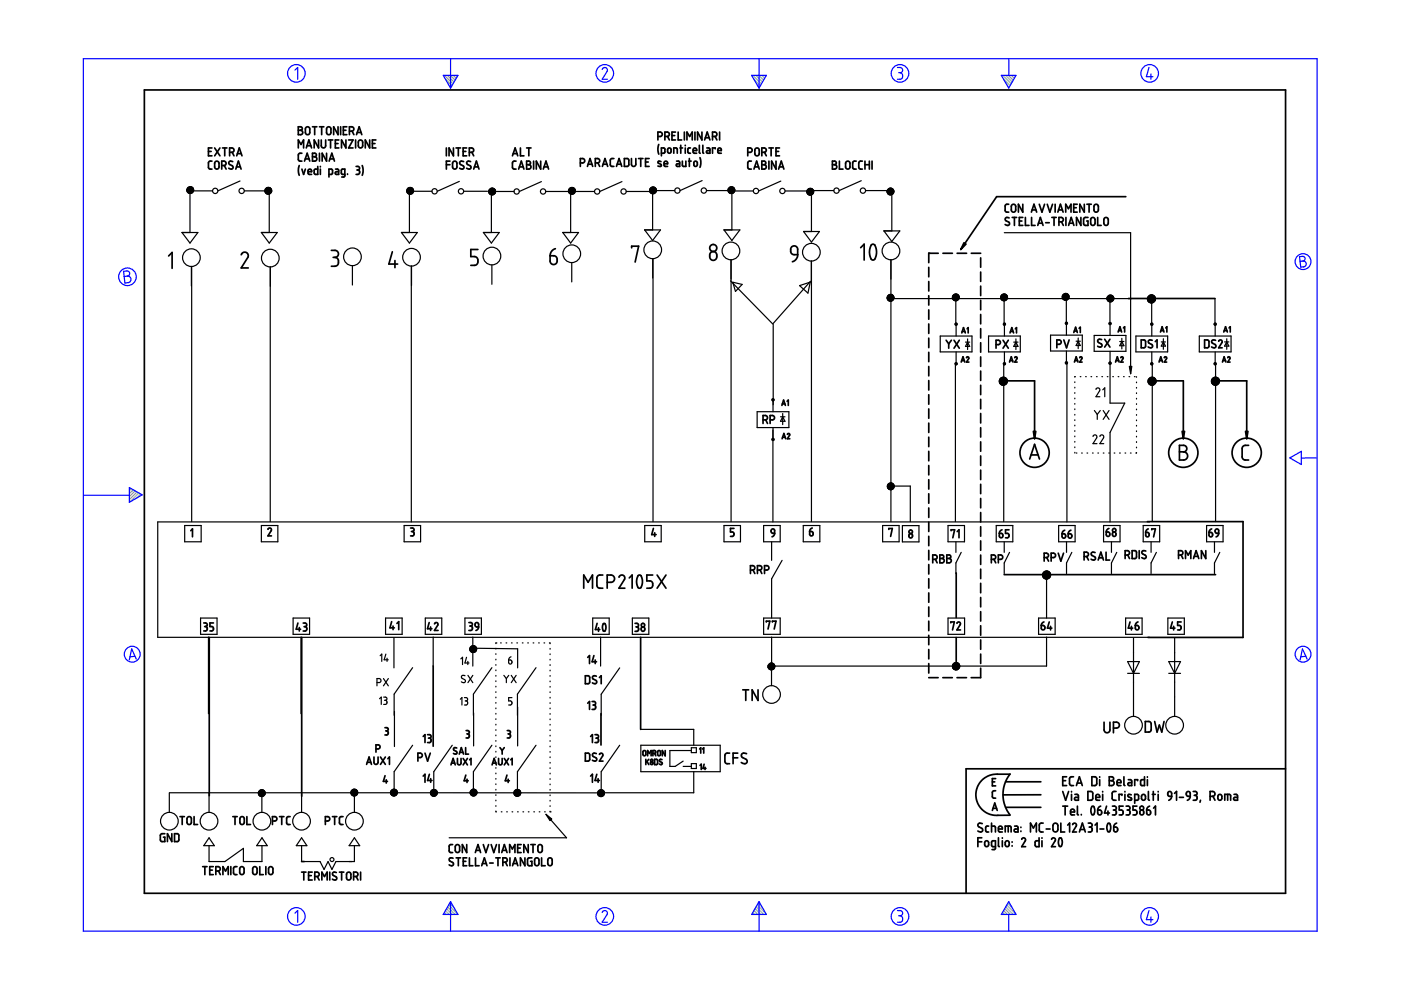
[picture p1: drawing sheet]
<svg xmlns="http://www.w3.org/2000/svg" width="297mm" height="210mm" viewBox="0 0 297 210" stroke-linecap="round" stroke-linejoin="round" font-family="sans-serif">
<g fill="none" stroke="#6c9" stroke-width=".25">
<path d="M94.2 16l1.8 1.8M94.5 16.8l1.3 1.4M94.8 16l1.5 1.4M95.3 18.3l.3 .3M95.5 16l1 1M96.1 16l.6 .6M96.7 16l.3 .2M159.6 16l1.8 1.8M159.9 16.8l1.3 1.4M160.3 16l1.4 1.4M160.7 18.3l.3 .3M160.9 16l1 1"/>
<path d="M161.5 16l.6 .6M162.1 16l.2 .2M212.6 16l1.8 1.8M212.8 16.8l1.3 1.4M213.2 16l1.4 1.4M213.7 18.3l.2 .3M213.8 16l1 1M214.4 16l.7 .6M215.1 16l.2 .2M27.5 103.4h-.1M27.9 103.6l-.5 .4M28.3 103.8l-.9 .9"/>
<path d="M28.7 104.1l-1.3 1.2M29 104.3l-1.6 1.6M29.4 104.5l-1.8 1.9M29.8 104.8l-.8 .8M94 193.8v.1M94.2 193.5l.4 .4M94.4 193.1l.9 .8M94.7 192.7l1.2 1.2M94.9 192.3l1.6 1.6M95.1 191.9l1.9 1.9M95.4 191.5l.8 .8M159.4 193.8v.1"/>
<path d="M159.6 193.5l.4 .4M159.9 193.1l.8 .8M160.1 192.7l1.2 1.2M160.3 192.3l1.6 1.6M160.5 191.9l1.9 1.9M160.8 191.5l.8 .8M212.3 193.8v.1M212.6 193.5l.4 .4M212.8 193.1l.8 .8M213 192.7l1.2 1.2M213.2 192.3l1.6 1.6M213.5 191.9l1.8 1.9"/>
<path d="M213.7 191.5l.8 .8"/>
</g>
<g fill="none" stroke="#00f" stroke-width=".25">
<path d="M17.7 12.4h261.6v185h-261.6zM62.5 14.9l.6-.6v2.5M94 16h3.1l-1.6 2.7zM95.5 12.4v6.3M127.7 14.7l.5-.4 .5 .3v.5l-1 1.7h1.1M159.4 16h3.1l-1.6 2.7zM160.9 12.4v6.3M190.3 14.3h.7l.3 .3v.6l-.5 .2M190.5 15.4h.3M190.8 15.4l.5 .3v.7l-.3 .4h-.7M212.3 16h3.1l-1.5 2.7zM213.9 12.5v3.5"/>
<path d="M243.6 14.3l-.5 2h1.4M244 15.7v1.1M26.2 57.5l.9-.1 .3 .3 .1 .5-.5 .3 .5 .2 .3 .4-.1 .3-.3 .5-.9 .1zM27 58.5l-.7 .1M275.5 54.4h.8l.3 .2 .1 .4-.4 .4h.3l.3 .4v.5l-.3 .2-.8 .1zM276.3 55.4h-.7M273.5 97.1l2.4-1.4v2.8zM279.1 97.1h-3.2M17.8 105h9.6M27.4 103.4l2.7 1.5-2.7 1.6zM28.6 139.1l-1 .2M28.9 139.7l-1-2.1-.5 2.3"/>
<path d="M276.9 139.1l-1.1 .2M277.1 139.7l-1-2.1-.4 2.3M62.5 193.6l.6-.5v2.4M95.5 191.2v6.2M95.5 191.2l1.6 2.7h-3.1zM127.7 193.5l.1-.3 .5-.1 .5 .4-.1 .4-1 1.6h1.1M160.9 191.2v6.2M160.9 191.2l1.6 2.7h-3.1zM190.3 193.1h.6l.4 .2v.5l-.5 .4M190.5 194.2h.3M190.8 194.2l.5 .3v.7l-.4 .3h-.6M213.9 193.9v3.5"/>
<path d="M213.9 191.2l1.5 2.7h-3.1zM243.6 193.1l-.5 1.9h1.4M244 194.4v1.1"/>
<circle cx="62.8" cy="15.6" r="1.87"/>
<circle cx="128.2" cy="15.6" r="1.87"/>
<circle cx="190.8" cy="15.6" r="1.87"/>
<circle cx="243.8" cy="15.6" r="1.87"/>
<circle cx="27" cy="58.7" r="1.87"/>
<circle cx="276.3" cy="55.5" r="1.68"/>
<circle cx="28" cy="138.7" r="1.68"/>
<circle cx="276.3" cy="138.7" r="1.68"/>
<circle cx="62.8" cy="194.3" r="1.87"/>
<circle cx="128.2" cy="194.3" r="1.87"/>
<circle cx="190.8" cy="194.3" r="1.87"/>
<circle cx="243.8" cy="194.3" r="1.87"/>
</g>
<g fill="none" stroke="#000" stroke-width=".36">
<path d="M30.6 19.1h242v170.3h-242zM44.2 32.1h.6M44.9 34.2h-.5l-.2 .3 .1 1.2 .6 .2M44.9 31.4h-.7v1.6h.7M45.5 31.4l1.1 1.6M45.6 34.3l.4-.1 .4 .3v1l-.3 .3h-.3l-.3-.3zM46.6 31.4l-1.1 1.6M47 35.1l.8-.1 .1-.4-.1-.3-.8-.1v1.7M47.2 31.4h.9M47.6 35.1l.3 .8M47.6 31.4v1.6M48.7 32.3l.7-.1 .2-.3-.1-.4-.8-.1v1.6"/>
<path d="M49.2 32.3l.4 .7M49.3 34.3l-.6-.1-.2 .4 .1 .2 .7 .4 .1 .4-.3 .3-.6-.2M50 35.9l.5-1.7 .6 1.7M50.1 35.4h.8M50.2 33l.5-1.6 .6 1.6M50.3 32.6h.8M63.2 26.9h.6l.3 .3v.3l-.4 .1 .4 .2 .1 .4-.4 .4h-.6zM63.2 27.6h.5M63.2 31.4v-1.7l.6 .9 .6-.9v1.7M63.4 35.1l-.2 1 .2 1.1M64 32.5h-.5l-.3 .4 .1 1 .2 .3h.5M64 35.9l.4 1.1 .3-1.1"/>
<path d="M64.6 34.2l.5-1.7 .6 1.7M64.7 33.7h.8M64.9 27l.4-.1 .4 .3v1l-.3 .3h-.4l-.2-.2-.1-1zM64.9 31.4l.6-1.7 .6 1.7M65.1 30.9h.8M65.3 36.4h.8l-.2-.5-.5 .1-.1 .8 .2 .2h.6M66.3 32.5h.6l.2 .2-.1 .4-.3 .1 .3 .1 .2 .3-.3 .5-.6 .1zM66.3 26.9h.9M66.3 33.2h.4M66.7 26.9v1.7M67.4 35.3v1.7l-.7-.1v-.9l.7-.1M67.5 29.7v1.7l-.9-1.7v1.7"/>
<path d="M67.7 26.9h1M67.7 32.5v1.7M67.9 35.3v.1M67.9 35.9v1.1M68.1 29.7v1.3l.4 .4 .4-.1 .1-.2v-1.4M68.2 26.9v1.7M69.2 32.5v1.7l-.9-1.7v1.7M69.4 27l.4-.1 .3 .3 .1 1-.3 .3h-.4l-.2-.2zM69.6 29.7h.9M69.7 37l.7-.1 .1-.8-.1-.2h-.7v1.6M69.8 34.2l.6-1.7 .5 1.7M70 33.7h.8"/>
<path d="M70.1 29.7v1.7M71.1 30.4h.6M71.1 35.9h.6l.1 .1v1h-.5a.29 .29 0 0 1-.2-.3 .29 .29 0 0 1 .2-.3h.5M71.7 26.9v1.7l-1-1.7v1.7M71.8 29.7h-.7v1.7h.7M72.2 26.9v1.7M72.8 27.6h.5M73.1 37l-.7-.1 .1-1h.6v1.4l-.2 .2h-.4M73.3 29.7v1.7l-.9-1.7v1.7M73.5 26.9h-.7v1.7h.7M73.7 36.9v.1M73.9 29.7h.9l-.9 1.7h.9"/>
<path d="M74.1 27.8h.5l.3-.2 .1-.3-.1-.3-.8-.1v1.7M74.7 27.8l.3 .8M75.4 29.7v1.7M75.5 35.3h.5l.2 .2v.4l-.3 .1M75.6 28.6l.6-1.7 .5 1.7M75.7 36h.2M75.7 28.1h.9M75.9 36l.3 .2v.5l-.2 .3h-.5M76.1 29.8l.3-.1 .5 .3v1l-.3 .3h-.3l-.3-.2zM76.8 35.1l.2 .8-.2 1.3M78.4 29.7v1.7l-1-1.7v1.7M79 30.4h.5"/>
<path d="M79.7 29.7h-.7v1.7h.7M94.6 31.4v1.6M94.6 34.9h.8M95.4 34.2h-.8v1.7M96.1 34.3l.4-.1 .4 .3v1l-.3 .3h-.3l-.3-.2zM96.1 31.4v1.6l-.9-1.6v1.6M96.7 31.4h.9M97.2 31.4v1.6M98.2 32.1h.6M98.3 34.3l-.6-.1-.2 .2v.2l.8 .7v.3l-.3 .3-.5-.2M98.9 31.4h-.7v1.6h.7M99.5 32.3l.7-.1 .2-.3-.1-.4-.8-.1v1.6"/>
<path d="M99.8 34.3l-.7-.1a.37 .37 0 0 0 0 .7l.6 .3 .2 .4-.4 .3-.6-.2M100.1 32.3l.3 .7M100.4 35.9l.6-1.7 .6 1.7M100.6 35.4h.8M108.6 33l.6-1.6 .6 1.6M108.8 32.6h.8M109.4 34.2h-.5l-.3 .3 .1 1.2 .7 .2M110 35.9l.5-1.7 .6 1.7M110.1 35.4h.8M110.3 31.4v1.6h.8M111.7 34.2h.5l.3 .3-.1 .3-.3 .1 .3 .1 .2 .3-.3 .5-.6 .1zM111.7 31.4h.9"/>
<path d="M111.7 34.9h.4M112.1 31.4v1.6M113.1 34.2v1.7M114.6 34.2v1.7l-.9-1.7v1.7M115.2 35.9l.6-1.7 .5 1.7M115.4 35.4h.8M123 34.5h.8l.2-.3-.2-.5-.8-.1v1.7M124.5 35.3l.6-1.7 .6 1.7M124.7 34.8h.8M126.2 34.5h.7l.2-.3-.1-.5-.8-.1v1.7M126.8 34.5l.3 .8M127.7 35.3l.6-1.7 .5 1.7"/>
<path d="M127.9 34.8h.8M130.2 33.6h-.5l-.3 .4 .1 1.2 .7 .1M130.7 35.3l.6-1.7 .5 1.7M130.9 34.8h.8M132.4 33.6h.6l.3 .3v1l-.3 .4h-.6zM133.9 33.6v1.3l.4 .4 .3-.1 .2-.3v-1.3M135.4 33.6h.9M135.8 33.6v1.7M136.9 34.4h.5M137.6 33.6h-.7v1.7h.7M139.5 28.9l.8-.1 .1-.2-.1-.5-.8-.1v1.7M139.7 30.6l-.2 .8 .2 1.3"/>
<path d="M140.1 34.3l-.1-.1a.28 .28 0 0 0-.4 0 .28 .28 0 0 0 0 .4l.5 .2a.33 .33 0 0 1-.1 .5 .33 .33 0 0 1-.4-.1h-.1M140.2 32.5l.7-.1 .1-.8-.2-.2h-.6v1.6M140.8 34.7h.7l-.1-.5a.36 .36 0 0 0-.4 0 .36 .36 0 0 0-.2 .3l.1 .7 .6 .1M141 28.9h.7l.2-.4-.1-.3-.3-.2h-.5v1.7M141.5 28.9l.4 .8M141.6 31.5l.2-.1a.36 .36 0 0 1 .5 .3l-.1 .6-.4 .2-.3-.3zM142.5 28.7h.5M142.9 32.5v-1.1h.5l.2 .1v1M143.2 28h-.7v1.7h.7M143.4 34.2h.5l.2 .2v.9h-.5a.28 .28 0 0 1-.2-.3 .28 .28 0 0 1 .2-.3h.5M143.8 28v1.7h.7M144.2 31.4h.5"/>
<path d="M144.3 30.8v1.7M144.7 34.2v.9l.2 .2h.5v-1.1M145.1 28v1.7M145.3 30.8v.1M145.3 31.4v1.1M145.6 29.7v-1.7l.6 .9 .6-.9v1.7M146 34.2h.5M146.2 33.6v1.7M146.4 31.4h-.4l-.2 .2 .1 .8 .5 .1M147 31.9h.7v-.2a.37 .37 0 0 0-.4-.3 .37 .37 0 0 0-.3 .3l.1 .7 .6 .1M147.2 34.3l.3-.1 .3 .2v.6l-.2 .3-.5-.2zM147.3 28v1.7"/>
<path d="M148.3 30.8v1.5l.2 .2M148.4 33.4l.2 .8-.2 1.3M148.8 28v1.7l-.9-1.7v1.7M149 30.8v1.5l.2 .2M149.4 29.7l.5-1.7 .6 1.7M149.5 29.2h.8M149.9 31.4h.4l.2 .2v.9h-.4a.29 .29 0 0 1-.3-.3 .29 .29 0 0 1 .3-.3h.4M151.1 28.9h.5l.3-.1 .1-.4-.1-.3-.8-.1v1.7M151.6 28.9l.4 .8M151.6 31.6v-.2h-.5v1.1M152.2 31.9h.7l-.1-.5-.5 .1-.1 .8 .2 .2h.5M152.6 28v1.7"/>
<path d="M158.5 32.3h.6l.3-.2 .1-.4-.2-.2-.8-.1v1.6M159.3 34.2h-.5l-.3 .3 .1 1.2 .7 .2M159.9 35.9l.5-1.7 .6 1.7M160 35.4h.8M160.2 31.5l.4-.1 .4 .3v1l-.4 .3h-.3l-.2-.3-.1-1zM161.5 32.3l.8-.1 .2-.3-.1-.3-.3-.2h-.6v1.6M161.5 34.2h.6l.3 .3-.1 .2-.3 .2 .3 .1 .2 .3-.3 .5-.7 .1zM161.5 34.9h.5M162.1 32.3l.4 .7M163 31.4h1M163 34.2v1.7M163.5 31.4v1.6"/>
<path d="M164.5 32.1h.6M164.5 34.2v1.7l-.9-1.7v1.7M165.1 35.9l.6-1.7 .5 1.7M165.2 35.4h.9M165.3 31.4h-.8v1.6h.8M176.5 34.2h.6l.2 .3-.1 .3-.2 .1 .2 .1 .2 .3-.3 .5-.6 .1zM176.5 34.9h.5M178 34.2v1.7h.7M179.4 34.3l.4-.1 .4 .3v1l-.3 .3h-.4l-.2-.3zM181.5 34.2h-.5l-.2 .3v1.2l.7 .2M182.8 34.2h-.5l-.2 .3v1.2l.7 .2M183.4 34.9h.9"/>
<path d="M183.4 34.2v1.7M184.3 34.2v1.7M184.9 34.2v1.7M35.8 54.3l.7-.8v3.4M51.1 54l.3-.4 .3-.1h.5l.3 .3 .1 .7-1.5 2.3h1.5M70.3 53.1h.9l.4 .3v.8l-.6 .4M70.6 54.6h.4M71 54.6l.7 .4v1l-.4 .4-1 .1M83.2 53.4l-.8 2.6h1.9M83.7 55.2v1.5M101.3 52.9h-1.5v1.5l1.1 .1 .4 .5v.7l-.3 .5-1.2 .1M116.6 54.2h.9l.4 .3 .2 .9-.3 .5-.5 .2-.5-.3-.2-.4z"/>
<path d="M117.8 52.7l-.9 .7-.3 .8M133.9 52.6v-.4h1.5l-.7 3.4M150.7 53.6l.7-.3 .5 .4 .1 .9-.5 .5-.5 .1-.4-.4-.1-.8zM167.9 52.3l.6-.2 .5 .3 .1 .3v1.3h-.8l-.5-.3-.2-1zM169.1 54l-.3 1-.8 .5M182.5 52.5l.7-.7v3.3M184.8 51.9l.3-.1 .3 .1 .4 1.1-.1 1.3-.2 .7-.3 .1-.5-.2-.3-1.1v-.9zM196.9 56.7v2M196.9 59.7v2M198.9 53.7h-2v2M199.9 53.7h2M202.9 53.7h2"/>
<path d="M205.9 53.7h2M207.9 54.7v2M207.9 57.7v2M213.9 43.3h-.5l-.3 .3v1.1l.2 .3h.6M214 46.2l-.6-.1-.3 .4 .2 .3 .7 .4v.4l-.3 .2-.6-.2M214.5 43.5l.5-.2 .3 .3v1l-.2 .3-.4 .1-.2-.3zM214.6 46.1h.9M215.1 46.1v1.7M216.1 46.9h.6M216.9 43.3v1.7l-1-1.7v1.7M216.9 46.1h-.8v1.7h.8M217.4 46.1v1.7h.8"/>
<path d="M218.7 45l.5-1.7 .6 1.7M218.7 46.1v1.7h.8M218.8 44.5h.8M220 47.8l.6-1.7 .5 1.7M220.2 47.3h.8M220.3 43.3l.6 1.7 .6-1.7M221.7 47.2h.8M222 43.3l.6 1.7 .6-1.7M223 46.1h.9M223.5 46.1v1.7M223.7 43.3v1.7M224.3 45l.5-1.7 .6 1.7"/>
<path d="M224.4 44.5h.8M224.5 47l.8-.1 .1-.4-.1-.3-.8-.1v1.7M225.1 47l.3 .8M226 45v-1.7l.5 .9 .6-.9v1.7M226 46.1v1.7M226.6 47.8l.5-1.7 .6 1.7M226.7 47.3h.8M227.6 44h.6M228.4 43.3h-.8v1.7h.8M229.2 46.1v1.7l-1-1.7v1.7M229.9 43.3v1.7l-1-1.7v1.7M230.4 43.3h1"/>
<path d="M230.7 46.1h-.7l-.3 .3v1.1l.3 .3h.7v-.9h-.3M230.9 43.3v1.7M231.4 46.2l.4-.1 .4 .3v.9l-.3 .5-.4-.1-.3-.2v-1zM232.1 43.4l.4-.1 .3 .3 .1 1-.3 .3-.4 .1-.3-.4zM232.7 46.1v1.7h.8M234.1 46.3l.5-.2 .3 .3 .1 1-.3 .4h-.3l-.3-.3zM238.7 41.7h-27.4l-7.6 11.2M196.9 62.7v2M196.9 65.7v2M196.9 68.7v2M196.9 71.7v2M196.9 74.7v2"/>
<path d="M196.9 77.7v2M200.6 72.1l.5 .8M201.1 72.9v.9M201.7 72.1l-.6 .8M202.3 72.1l1.1 1.7M203.4 72.1l-1.1 1.7M203.8 76.8l.4-1.2 .4 1.2M203.9 76.5h.5M203.9 70.6l.4-1.1 .4 1.1M204 70.3h.6M204.9 75.8a.25 .25 0 0 1 .4-.1 .25 .25 0 0 1 .1 .3l-.5 .8h.5M205 69.7l.3-.2v1.1"/>
<path d="M207.9 60.7v2M207.9 63.7v2M207.9 66.7v2M207.9 69.7v2M207.9 72.7v2M207.9 75.7v2M207.9 78.7v2M211.2 73.1h.6l.2-.2 .1-.3-.2-.4-.7-.1v1.7M212.7 72.1l1.1 1.7M213.8 72.1l-1.1 1.7M214 76.8l.4-1.2 .4 1.2M214.1 70.6l.4-1.1 .4 1.1"/>
<path d="M214.1 76.5h.6M214.2 70.3h.6M215.2 75.8a.25 .25 0 0 1 .3-.1 .25 .25 0 0 1 .1 .3l-.4 .8h.4M215.3 69.7l.2-.2v1.1M224.1 73l.7-.1 .2-.3-.1-.3-.3-.2h-.5v1.6M225.6 72.1l.5 1.6 .6-1.6M227.7 70.5l.3-1.1 .4 1.1M227.8 70.2h.5M227.8 76.8l.4-1.2 .4 1.2M227.9 76.5h.6M228.8 69.6l.2-.2v1.1M228.9 75.8a.25 .25 0 0 1 .4-.1 .25 .25 0 0 1 .1 .3l-.5 .8h.5"/>
<path d="M233.6 72h-.7l-.2 .4 .9 .6v.4l-.4 .2-.5-.2M234.2 71.9l1.1 1.7M235.3 71.9l-1.1 1.7M236.5 76.8l.4-1.2 .4 1.2M236.6 76.5h.6M237.1 70.4l.3-1.1 .4 1.1M237.2 70.1h.5M237.6 75.8a.25 .25 0 0 1 .4-.1 .25 .25 0 0 1 .1 .3l-.5 .8h.5M238.2 69.5l.2-.2v1.1M239.2 63.3h18.4M242 72.1h.7l.2 .2v1.1l-.3 .3h-.6zM243.5 63.7h-.1"/>
<path d="M243.7 63.7l-.2 .2M243.8 63.7l-.3 .2M243.8 62.6l-.4 .5M243.9 62.6l-.5 .6M244 63.7l-.4 .3M244.1 62.6l-.8 .8M244.2 62.6l-.9 .8M244.2 63.7l-.4 .4M244.3 72.2l-.6-.1-.3 .4 .2 .3 .7 .4v.4l-.4 .1-.5-.1M244.3 62.6l-.9 1M244.4 63.7l-.5 .5M244.5 62.7l-1.1 1"/>
<path d="M244.5 62.7l-1.1 1.1M244.6 63.7l-.5 .5M244.6 62.8l-.9 .9M244.7 62.8l-.8 .9M244.8 62.9l-1.2 1.1M244.8 63l-.7 .7M244.8 63l-1.1 1.1M244.9 63.7l-.5 .4M244.9 63.1l-.6 .6M244.9 63.2l-1 .9M244.9 63.6l-.1 .1M244.9 63.5l-.6 .7"/>
<path d="M244.9 63.3l-.8 .9M244.9 63.4l-.3 .3M244.9 72.4l.4-.3v1.6M245.7 76.8l.4-1.2 .4 1.2M245.9 76.5h.5M246 70.4l.4-1.1 .4 1.1M246.1 70.1h.6M246.9 75.8a.25 .25 0 0 1 .3-.1 .25 .25 0 0 1 .1 .3l-.4 .8h.5M247.2 69.5l.2-.2v1.1M255.4 72.1h.7l.2 .2v1.1l-.3 .3h-.6zM257.7 72.2l-.5-.1-.3 .4 .8 .6 .1 .5-.5 .1-.4-.1M258.4 72.3a.38 .38 0 0 1 .5-.2 .38 .38 0 0 1 .2 .5l-.7 1.1h.7"/>
<path d="M259.2 76.8l.3-1.2 .4 1.2M259.3 76.5h.5M259.5 70.4l.3-1.1 .4 1.1M259.6 70.1h.5M260.3 75.8a.25 .25 0 0 1 .3-.1 .25 .25 0 0 1 .2 .3l-.5 .8h.5M260.6 69.5l.2-.2v1.1M161.8 89l.7-.1 .2-.3-.1-.3-.3-.2h-.5v1.7M162.3 89l.4 .8M163.3 89h.5l.3-.1 .1-.4-.2-.3-.7-.1v1.7M165.8 86l.3-1.2 .4 1.2M165.8 93l.4-1.1 .4 1.1M165.9 85.6h.5"/>
<path d="M165.9 92.7h.6M166.9 85.1l.2-.3v1.2M166.9 92.1a.25 .25 0 0 1 .4-.2 .25 .25 0 0 1 .1 .4l-.5 .7h.5M196.9 80.7v2M196.9 83.7v2M196.9 86.7v2M196.9 89.7v2M196.9 92.7v2M196.9 95.7v2M196.9 98.7v2M207.9 81.7v2M207.9 84.7v2"/>
<path d="M207.9 87.7v2M207.9 90.7v2M207.9 93.7v2M207.9 96.7v2M207.9 99.7v2M212.3 81.5l1.1-1.1-1.1 1.1M212.3 80.1l-.3 .3M212.5 80.1l-.5 .5M212.7 80l-.8 .8M212.8 80.8h6.6v12.2M212.9 80l-1 1M212.9 80.1l-1 .9"/>
<path d="M213 80.1l-1 1M213.1 80.1l-1.1 1.1M213.2 80.2l-1.1 1.1M213.3 80.3l-1.1 1.1 1.1-1.1M213.4 81.3l-.2 .2M213.5 80.5l-1.1 1.1M213.5 80.6l-1 1M213.5 80.7l-.9 .9M213.5 80.9l-.7 .7M213.5 80.8l-.8 .8M218.3 97.3l1.1-3.1 1 3.1M218.6 96.5h1.5"/>
<path d="M243.7 81.4l1.2-1.1-1.1 1.1M244 80.1l-.5 .4M244.1 80.1l-.6 .5M244.2 80l-.7 .8M244.3 80.8h6.6v12.2M244.3 80l-.8 .9M244.4 80.1l-.9 .9M244.5 80.1l-1 1M244.6 80.1l-1.1 1.1M244.6 80.1l-1 1.1M244.7 80.2l-1.1 1.1M244.8 80.2l-1.2 1.1"/>
<path d="M244.9 80.4l-1.1 1.1M245 80.5l-1.1 1M245 81.1l-.5 .5M245 80.6l-.9 1M245 80.6l-1 1M245 81l-.6 .6M245 80.8l-.8 .8M245.1 80.8l-.9 .8M250.1 94.4h1l.5 .4v.4l-.2 .4-.5 .2 .6 .2 .3 .6-.2 .6-.4 .3h-1.1zM250.1 95.8h.8M257.3 80.1l-.3 .4M257.6 80l-.7 .7"/>
<path d="M257.6 80l-.7 .8M257.7 80.8h6.6v12.2M257.8 80.1l-.9 .9M257.8 81.6h-.1M257.8 81.4l-.3 .2M257.8 80.3l-.9 .8M257.8 80l-.9 .9M257.9 80.1l-.1 .1M258 80.1l-.2 .2M258 80.1l-1 1.1M258.1 80.2l-1.1 1M258.2 80.2l-1.2 1.1"/>
<path d="M258.3 80.2l-1.2 1.2M258.3 80.3l-1.2 1.1M258.4 80.4l-1.2 1.1M258.4 80.4l-1.1 1.1M258.4 81.2l-.3 .3M258.4 80.5l-1 1.1 .4-.4M258.4 80.6l-.6 .7M258.5 80.8l-.9 .8M258.5 81l-.6 .6M258.5 80.9l-.7 .7M258.5 80.7l-.7 .7M264.7 94.4l-.9 .1-.4 .5 .1 2.2 .4 .3h.8"/>
<path d="M40.4 112.5l.4-.4v1.7M56.8 112.2l.3-.2 .4 .1v.4l-.7 1.1h.8M87.1 112h.4l.3 .2-.1 .4-.3 .1M87.2 112.7h.2M87.4 112.7l.3 .2 .1 .4-.2 .3h-.5M138.5 112l-.3 1.3h.9M138.8 113v.7M155.6 112h-.7v.8h.5l.2 .3-.2 .6h-.5M163.6 112.2l.3-.1 .3 .2v.8l-.6-.1zM164.2 113.1l-.2 .5-.3 .2M171.7 112.7l.6 .1 .1 .5-.1 .2-.3 .1-.3-.1zM172.2 112l-.4 .2-.1 .5"/>
<path d="M188.4 112.2v-.1h.8l-.4 1.6M196.9 101.7v2M196.9 104.7v2M196.9 107.7v2M196.9 110.7v2M196.9 113.7v2M196.9 116.7v2M196.9 119.7v2M197.8 118.6h.5l.3-.2 .1-.4-.1-.2-.8-.1v1.6M198.3 118.6l.4 .7M199.3 117.7h.6l.2 .2-.1 .3-.3 .2 .3 .1 .2 .3-.3 .5h-.6zM199.3 118.4h.4"/>
<path d="M200.7 117.7h.7l.2 .2-.1 .3-.3 .2 .3 .1 .2 .4-.3 .4h-.7zM200.7 118.4h.5M201.7 112.5v-.2h.7l-.4 1.7M202.9 112.7l.4-.4v1.7M207.9 102.7v2M207.9 105.7v2M207.9 108.7v2M207.9 111.7v2M207.9 114.7v2M207.9 117.7v2M210.2 118.6l.7-.1 .2-.3-.1-.3-.2-.2h-.6v1.6M210.7 118.6l.4 .7"/>
<path d="M211.7 118.6h.5l.3-.2 .1-.4-.1-.2-.8-.1v1.6M211.9 113.1l.7 .1v.5l-.1 .2h-.5zM212.4 112.3l-.4 .3-.1 .5M213.9 112.3h-.7v.8h.5l.2 .3-.1 .5-.6 .1M221.4 118.2l.8-.1 .1-.3-.1-.3-.8-.2v1.7M221.9 118.2l.4 .8M222.9 118.2h.6l.2-.2 .1-.4-.2-.2-.7-.1v1.7M224.4 117.3l.5 1.7 .6-1.7M225.2 113.2l.6 .1 .1 .5-.1 .2-.3 .1-.3-.2zM225.7 112.4l-.4 .3-.1 .5M226.5 113.2l.7 .1v.4l-.1 .3h-.5zM227.1 112.4l-.5 .3-.1 .5"/>
<path d="M229.8 118l.8-.1 .2-.3-.1-.3-.3-.2h-.6v1.6M230.4 118l.4 .7M232.2 117.2l-.7-.1a.35 .35 0 0 0-.2 .4 .35 .35 0 0 0 .2 .3l.6 .2 .2 .5-.3 .2-.7-.1M232.8 118.7l.6-1.6 .6 1.6M233 118.3h.8M234.5 117.1v1.6h.8M234.5 112.8l.7 .2v.6l-.4 .1-.2-.1zM235.1 112.1l-.4 .2-.2 .5M236 112.9l.3-.1 .3 .3v.4l-.3 .2h-.3l-.1-.2zM238.5 117.7l.9-.2 .1-.3-.2-.4h-.8v1.6M239.1 117.7l.4 .7M240 116.8h.7l.3 .2v1.1l-.3 .3h-.7z"/>
<path d="M241.5 116.8v1.6M242.9 112.9l.7 .1-.1 .7a.36 .36 0 0 1-.4 .1 .36 .36 0 0 1-.2-.3zM242.9 116.8h-.6l-.2 .4 .1 .2 .7 .4 .1 .5-.5 .1-.4-.2M243.3 110.6h20.2v24.5h-20.1M243.5 112.1l-.4 .3-.2 .5M244.2 112.3v-.2h.8l-.4 1.7M249.9 117.7l.8-.2 .1-.3-.2-.4h-.7v1.6M250.4 117.7l.4 .7M251.4 118.4v-1.6l.5 .9 .6-.9v1.6M253 118.4l.6-1.6 .6 1.6M253.2 118h.8M255.7 116.8v1.6l-1-1.6v1.6"/>
<path d="M256.3 112.9l.7 .1v.7a.38 .38 0 0 1-.4 .1 .38 .38 0 0 1-.3-.3zM256.9 112.1l-.4 .4-.2 .4M257.7 112.3l.4-.2 .2 .2 .1 .8-.7-.2zM258.4 113.1l-.1 .4-.5 .3M43.2 132.1h.5l.2 .3-.1 .4h-.2M43.4 132.8h.2M43.6 132.8l.3 .2v.5l-.2 .3h-.5M44.4 135.1v33.6M45.3 132.1h-.8v.7l.5 .1 .3 .3-.2 .5-.6 .1M63.2 132.1l-.4 1.3h.9M63.5 133.1v.7M64 135.1v33.7"/>
<path d="M64.3 132.1h.4l.3 .2v.4l-.3 .2M64.5 132.9h.2M64.7 132.9l.3 .2v.4l-.2 .3h-.5M83 131.8l-.3 1.3h.9M83.3 132.7v.8M84.2 132.2l.3-.4v1.7M91 132l-.4 1.3h1M91.3 132.9v.8M92.1 132.3a.38 .38 0 0 1 .5-.3 .38 .38 0 0 1 .2 .5l-.7 1.2h.8M99.4 132h.5l.3 .3-.1 .3-.3 .1M99.6 132.7h.2M99.8 132.7l.3 .2 .1 .5-.3 .3h-.5"/>
<path d="M100.8 132.1l.4-.1 .2 .1 .1 .8h-.5l-.2-.1zM101.5 132.9l-.2 .5-.4 .3M123.8 124.7v-2.8l.9 1.6 .9-1.6v2.8M124.6 139.4l.4-.4v1.7M125.9 139l-.4 1.3h1M126.2 139.9v.8M126.6 132.2l-.4 1.3h1M126.9 133.1v.8M127.8 121.9h-.8l-.4 .5v2l.4 .3h.8M127.9 132.2a.56 .56 0 0 1 .6 .8l-.1 .5a.34 .34 0 0 1-.4 .3 .34 .34 0 0 1-.2-.5zM128.7 123.5h.9l.4-.2 .3-.5-.2-.6-.5-.3h-.9v2.8M131.2 122.4l.4-.4 .4-.1 .3 .2 .2 .4-1.3 2.2h1.3"/>
<path d="M133.4 122.5l.6-.6v2.8M134.6 132.2l.7 .1v.5l-.3 .1M134.8 132.9h.2M135 132.9l.3 .2 .1 .5-.3 .2-.5 .1M135.3 122.1l.2-.2 .3 .1 .4 .9-.1 1.3-.4 .5-.4-.1-.3-.8v-.8zM135.8 135.1v19.5M136 133.1l.5-.1 .2 .2v.4a.37 .37 0 0 1-.4 .3 .37 .37 0 0 1-.3-.4zM138.4 121.9h-1.3v1.3h.9l.4 .5v.5l-.3 .4-1 .1M139.3 121.9l1.9 2.8M141.2 121.9l-1.9 2.8M159.1 120.9l.8-.1 .1-.3v-.4l-.4-.2h-.5v1.7M159.7 120.9l.3 .7"/>
<path d="M160.6 120.9h.5l.3-.2 .1-.6-.4-.2h-.5v1.7M161.2 120.9l.3 .7M162.1 120.9l.8-.2 .1-.2-.1-.4-.8-.2v1.7M162.5 131.9v-.2h.7l-.4 1.7M163.8 131.9v-.2h.7l-.4 1.7M196.9 122.7v2M196.9 125.7v2M196.9 128.7v2M196.9 131.7v2M196.9 134.7v2M196.9 137.7v2M201.6 132.1v-.2h.7l-.3 1.7"/>
<path d="M202.7 121.5v9.4M202.7 135.2v6M202.9 132.1l.2-.2a.37 .37 0 0 1 .4 .1 .37 .37 0 0 1 .1 .4l-.7 1.2h.7M207.9 120.7v2M207.9 123.7v2M207.9 126.7v2M207.9 129.7v2M207.9 132.7v2M207.9 135.7v2M207.9 138.7v2M212.9 121.8h44.8M220.8 132.6l.6 .2v.6a.38 .38 0 0 1-.4 .1 .38 .38 0 0 1-.2-.3z"/>
<path d="M221.3 131.9l-.4 .3-.1 .4M221.5 121.2l-.3 .3M221.6 122.7l1.1-1-1 1M221.6 121.2l-.5 .4M221.8 121.1l-.7 .7M221.9 121.1l-.8 .8M222 121.1l-.9 .9M222.1 121.1l-1 1M222.2 121.2l-1.1 1M222.2 121.2l-1 1.1M222.4 121.3l-1.1 1.1 1.1-1.1M222.5 131.9l-.4 1.3h.9"/>
<path d="M222.5 121.3l-1.2 1.2M222.5 121.4l-1.1 1.1M222.6 121.5l-1.2 1.1M222.6 121.5l-1.1 1.1M222.6 122.3l-.3 .3M222.7 122.1l-.6 .6M222.7 121.8l-.9 .9M222.7 121.9l-.9 .8M222.7 122l-.7 .7M222.7 132.8v.8M239.6 131.9l-.4 1.3h1M239.9 132.8v.8"/>
<path d="M240.7 132.6l.7 .2v.6a.38 .38 0 0 1-.5 .1 .38 .38 0 0 1-.2-.3zM241.3 131.9l-.5 .3-.1 .4M248.6 131.9l-.4 1.3h.9M248.8 132.8v.8M250.4 131.9h-.7v.7h.5l.2 .3-.1 .6-.6 .1M79.7 158.8l.7-.1 .2-.3-.1-.3-.8-.2v1.6M81.6 154.3h.5a.35 .35 0 0 1 .2 .4 .35 .35 0 0 1-.3 .3M81.8 155h.2M82 155l.3 .2v.4l-.3 .2h-.4M89.7 156.1l.4-.3v1.6M90.1 159.7l.6 1.7 .5-1.7M90.7 155.8h.5l.2 .2v.3l-.4 .2"/>
<path d="M90.8 156.5h.2M91 156.5l.4 .2v.5l-.3 .2h-.4M91.8 141.2v17M96.8 158.6l-.2-.1a.32 .32 0 0 0-.4 .2 .32 .32 0 0 0 .1 .4l.4 .2a.37 .37 0 0 1 0 .6 .37 .37 0 0 1-.6-.2M97.4 159.9l.4-1.4 .5 1.4M97.5 159.5h.6M98.7 158.5v1.4h.6M98.8 154.9h.4a.34 .34 0 0 1 .3 .4 .34 .34 0 0 1-.3 .3M99 155.6h.2M99.2 155.6l.3 .3v.4l-.2 .1-.5 .1M106 158.5l.5 .6M106.5 159.1v.8"/>
<path d="M106.9 158.5l-.4 .6M107.5 154.9h.4a.34 .34 0 0 1 .3 .4 .34 .34 0 0 1-.3 .3M107.7 155.6h.2M107.9 155.6l.3 .2v.4l-.2 .2-.5 .1M124.1 143.3h.6l.3 .3v1.1l-.2 .2-.7 .1zM124.1 159.7h.7l.2 .3v1.1l-.2 .3h-.7zM124.6 149.1l.4-.4v1.7M125.2 156.1l.4-.3v1.6M125.5 148.7h.5l.2 .2v.4l-.3 .2M125.7 149.5h.2M125.9 149.5l.4 .2v.5l-.3 .2h-.5M126.2 155.8l.7 .1v.4l-.4 .2"/>
<path d="M126.3 156.5h.2M126.4 143.4l-.6-.1-.2 .4 .9 .7v.3l-.3 .3-.6-.2M126.4 159.8l-.6-.1-.2 .4 .9 .7v.4l-.3 .2-.6-.2M126.5 156.5l.4 .2v.5l-.2 .2h-.5M127.1 160l.2-.3a.37 .37 0 0 1 .4 .1 .37 .37 0 0 1 .1 .5l-.7 1.1h.7M127.1 143.7l.4-.4v1.7M127.4 151.3v6.7M136.4 159.2a.31 .31 0 0 1 .5 .2v.5a.31 .31 0 0 1-.3 .4 .31 .31 0 0 1-.3-.4zM138.4 159.7h.3M138.7 159.7a.31 .31 0 0 0 .3-.3 .31 .31 0 0 0-.3-.3h-.3v1.2M138.8 159.7l.2 .6M139.5 159.2a.31 .31 0 0 1 .3-.1 .31 .31 0 0 1 .2 .3v.5a.31 .31 0 0 1-.3 .4 .31 .31 0 0 1-.3-.4z"/>
<path d="M141 159.1v1.2l-.6-1.2v1.2M148.3 158.8l.3-.2v1.1M148.9 158.8l.3-.2v1.1M154.7 159.7h-.7l-.3 .4 .1 1.6 .3 .2h.6M156.4 159.7h-1v2.2M157.5 146.3h1.2M158.1 146.3v2.2M158.3 159.8l-.8-.1-.3 .5 .2 .4 .9 .5v.6l-.5 .2-.6-.2M160.7 146.3v2.2l-1.2-2.2v2.2M196.9 143.7h2M196.9 140.7v2M199.9 143.7h2"/>
<path d="M202.4 141.5l-.2 .2M202.4 140.6l-.3 .3M202.5 140.6l-.5 .5M202.7 140.5l-.7 .7M202.7 140.5l-.7 .8M202.8 140.5l-.8 .9M202.9 140.6l-.9 .9M202.9 143.7h2M203 141.9l-.2 .1M203 141.6l-.4 .4M203 141.5l-.5 .4M203 141.4l-.1 .1"/>
<path d="M203 141l-.5 .5M203 140.8l-.7 .7M203 140.6l-.9 1M203.1 140.6l-1 1M203.1 140.7l-1 1M203.2 140.7l-.2 .2M203.2 141.5l-.2 .3M203.3 140.8l-1.1 1M203.3 140.9l-1 1M203.3 140.9l-.9 1M203.4 141.5l-.4 .4M203.4 141.5l-.5 .4"/>
<path d="M203.4 141l-.4 .5M203.4 141.1l-.9 .9M203.4 141.4l-.1 .1M203.4 141.2l-.7 .8M203.4 141.2l-.3 .3M205.9 143.7h2M207.9 141.7v2M234.1 153.1v1.8l.5 .5 .4-.1 .3-.3v-1.9M236.1 154.4l1-.1 .2-.4-.1-.5-.4-.3h-.7v2.3M242.8 153h.8l.4 .3 .1 1.5-.4 .4h-.9zM244.8 153l.5 2.2 .5-1.5 .5 1.5 .5-2.2M34.9 176.8h-.6l-.2 .1-.1 1.2 .1 .3h.8v-.9h-.3"/>
<path d="M36.4 176.8v1.6l-.9-1.6v1.6M37 176.8h.6l.3 .2v1.1l-.2 .3h-.7zM38.2 173.1h.9M38.6 173.1v1.7M39.8 173.3l.4-.2 .4 .4v1l-.4 .3-.5-.2zM41.1 173.1v1.7h.8M49.4 173.1h.9M49.8 173.1v1.7M51 173.3l.4-.2 .4 .3v1l-.4 .4h-.3l-.2-.3zM52.3 173.1v1.7h.8M57.8 174.1l.7-.1 .2-.4-.1-.3-.2-.2h-.6v1.7M59.3 173.1h.9"/>
<path d="M59.7 173.1v1.7M61.5 173.1h-.5l-.2 .3v1.2l.7 .2M69 174.1l.7-.1 .2-.3-.1-.4-.8-.2v1.7M70.5 173.1h.9M71 173.1v1.7M72.7 173.1h-.4l-.3 .4 .1 1.2 .6 .1M77.7 162.1l.6-1.6 .5 1.6M77.9 161.6h.7M79.3 160.5v1.2l.4 .4 .4-.3 .1-1.3M80.7 160.5l1 1.6M81.6 164.5l-.3 1.2h.8M81.7 160.5l-1 1.6"/>
<path d="M81.9 165.3v.7M82.2 160.9l.4-.4v1.6M88.6 160.6l.8-.1 .1-.4-.2-.3-.7-.1v1.7M89.7 164.5l.4-.3v1.7M91 164.2l-.3 1.3h.9M91.3 165.1v.8M95.6 162.2l.5-1.4 .4 1.4M95.7 161.8h.7M96 179.1h-.5l-.3 .2v1.3l.3 .1 .5 .1M96.6 179.2l.4-.1 .5 .3v1l-.3 .3h-.3l-.3-.2zM97 160.8v1.1l.3 .3 .4-.3v-1.1M98.2 160.8l.9 1.4"/>
<path d="M98.8 164.3l-.4 1.2h.9M99 179.1v1.7l-1-1.7v1.7M99 165.2v.7M99.1 160.8l-.9 1.4M99.6 161.1l.3-.3v1.4M102.5 179.1l.5 1.7 .6-1.7M104.1 179.1l.6 1.7 .6-1.7M104.3 162.2l.5-1.4 .4 1.4M104.5 161.8h.6M105.7 160.8v1.1l.3 .3 .4-.2 .1-1.2M105.8 179.1v1.7M106.9 160.8l.9 1.4"/>
<path d="M107.5 164.3l-.4 1.2h.9M107.7 165.2v.7M107.8 160.8l-.9 1.4M108.3 161.1l.3-.3v1.4M109.7 179.8h.6M110.5 179.1h-.8v1.7h.8M112 179.1v1.7l-.9-1.7v1.7M112.5 179.1h1M113 179.1v1.7M114.2 179.2l.4-.1 .4 .3v1l-.3 .3h-.3l-.3-.3zM125.2 164.5l.4-.3v1.7M126.5 164.2l-.3 1.3h.9"/>
<path d="M126.8 165.1v.8M136.9 161v1.1M137.2 161.4l.4 .7M137.3 160.3v-1.2l.4 .6 .3-.6v1.2M137.6 161l-.7 .7M138.8 161h.4l.2 .2v.7l-.2 .2h-.4zM140.4 161.1l-.1-.1a.27 .27 0 0 0-.4 .1 .27 .27 0 0 0 0 .4l.4 .1a.3 .3 0 0 1 0 .5 .3 .3 0 0 1-.5-.1M148.4 162.3l.3-.3v1.2M149.3 162l-.3 .9h.7M149.5 162.7v.5M155.4 160.7h1M207.3 178.5h.9"/>
<path d="M208.2 177.6h-.9v1.9M208.3 174.6l-.7-.1-.3 .5 1 .7v.5l-.3 .2-.7-.2M208.9 178.4l.4-.1 .3 .3v.5l-.2 .4h-.4l-.2-.3zM209.6 175.2h-.4l-.2 .2v.9l.6 .1M210.2 175.2l.8 .1 .1 1.1M210.2 174.5v1.9M210.4 165.8h.5M210.4 171.8l.5-1.5 .5 1.5M210.5 171.4h.8M211.1 179.5l-.8-.1v-1.1h.8l-.1 1.7-.2 .1h-.5M211.1 167.7h-.5l-.2 .2v1.1l.3 .2h.4M211.1 165.1h-.7v1.5h.7"/>
<path d="M211.7 175.8h.8l-.1-.5-.4-.1-.2 .1-.1 .9 .2 .2h.6M211.7 177.6v1.8l.2 .1M212.5 177.6v.1M212.5 178.3v1.2M213.1 176.4v-1.2h1.1l.2 .2v1M213.2 171.2h7.5M213.2 165.8h7.5M213.3 178.4l.4-.1 .3 .3v.6l-.3 .3h-.3l-.3-.3zM213.8 175.2v1.2M214.1 164.1h-3.1l-1.5 .4-1.5 1.1-.9 1.6-.2 1.1 .1 1.1 .3 .9 .5 .9 .9 .8 .8 .5 1.2 .3 .9 .1M214.1 172.8l-2.5 .1M214.2 164.1l-1.1 1.8-.4 2.1v1.2l.3 1.4 .6 1.3 .5 .9"/>
<path d="M214.6 178.5v.1M214.6 179.3v.1M215.1 175.2h.6l.1 .2v1h-.5a.32 .32 0 0 1-.3-.3 .32 .32 0 0 1 .3-.3h.5M216.5 175.4v.1M216.5 176.2v.1M216.6 177.9l.4-.3 .4 .4-.8 1.5h.8M218.5 176.4v-1.9l.6 1.1 .6-1.1v1.9M220.3 177.6v1.9h-.7l-.1-.3v-.8l.8-.1M220.7 168.5h-8M220.9 177.6v.1M220.9 178.3v1.2M221.2 174.5h-.6l-.3 .4 .1 1.3 .2 .2h.6"/>
<path d="M221.8 175.8h.8M222.9 177.9l.4-.3 .4 .2 .1 .3-.9 1.4h.9M223.4 174.7l.4-.2 .4 .3 .1 1.1-.3 .5h-.4l-.3-.3-.1-1.1zM224.6 177.7a.56 .56 0 0 1 .6 .8l-.1 .7a.35 .35 0 0 1-.5 .3 .35 .35 0 0 1-.1-.5l-.1-.7zM224.9 174.5v1.9h.8M225.3 165.5h.6M225.3 167.8l.6 1.9 .7-1.9M225.3 170.9h1.1M225.8 170.9v1.9M226.1 164.7h-.8v1.9h.8M226.4 174.9l.4-.4v1.9M227 172.2h.8l-.2-.6-.2-.1-.3 .2-.1 .8 .1 .3h.7"/>
<path d="M227.2 167.8v.1M227.2 168.4v1.3M227.4 174.8l.4-.3 .4 .4-.8 1.5h.8M227.6 164.7h-.6l-.2 .4v1.3l.8 .2M227.9 168.4h.5l.2 .3v1h-.5a.31 .31 0 0 1-.3-.3 .31 .31 0 0 1 .3-.3h.5M228.2 166.6l.7-1.9 .6 1.9M228.4 166h.9M228.4 170.9v1.7l.2 .2M228.9 176.4l.6-1.9 .6 1.9M229 175.9h.9M229.3 172.7v.1M230.7 167.8h.7l.3 .3v1.3l-.2 .3h-.8z"/>
<path d="M230.7 174.5h.6l.2 .3v.4l-.4 .2M230.9 175.4h.2M231.1 175.4l.4 .2v.5l-.2 .3h-.6M231.5 164.7h.7l.3 .3v1.2l-.2 .3-.8 .1zM231.5 171a.55 .55 0 0 1 .6 .7l-.1 .8a.35 .35 0 0 1-.5 .2 .35 .35 0 0 1-.2-.4v-.6zM232.2 174.9l.4-.4v1.9M232.3 169.1h.9l-.2-.6-.6 .1-.1 .8 .3 .3h.6M232.7 171.7l.8 .2 .1 .5-.2 .3-.4 .1-.2-.2zM233.2 164.7v.1M233.2 165.3v1.3M233.2 175.8h.8M233.4 170.9l-.4 .3-.3 .5"/>
<path d="M233.8 167.8v.1M233.8 168.4v1.3M234.6 170.9l-.4 1.5h1M234.9 174.6a.53 .53 0 0 1 .5 .2 .53 .53 0 0 1 .1 .5l-.1 .7a.37 .37 0 0 1-.5 .4 .37 .37 0 0 1-.2-.6v-.5zM234.9 172v.8M235.2 164.7h.7l.2 .3-.1 .4-.3 .1 .4 .2 .1 .3v.3l-.3 .2-.7 .1zM235.2 165.5h.5M235.9 170.9h.5l.3 .3-.1 .4-.3 .1M236.1 171.7h.2M236.1 175.4l.8 .1 .1 .5-.2 .3-.3 .1-.3-.1zM236.3 171.7l.3 .3 .1 .5-.3 .3h-.5M236.6 167.8h-.5l-.3 .4 .1 1.3 .2 .2h.5"/>
<path d="M236.7 174.5l-.4 .3-.2 .6M236.8 165.9h.9l-.2-.5-.3-.1-.3 .2-.1 .8 .3 .3h.6M237.9 168.6v-.2h-.6v1.3M238.1 170.9h-.8v.8l.6 .1 .2 .2-.1 .7-.7 .1M238.3 164.7v1.7l.2 .2M238.5 167.8v.1M238.5 168.4v1.3M238.8 170.9l.7 .2 .1 .3-.4 .3M239 171.7h.2M239.2 171.7l.3 .3 .1 .5-.3 .3h-.5M239.2 165.3h.5l.2 .2v1.1h-.5a.31 .31 0 0 1-.3-.3 .31 .31 0 0 1 .3-.4h.5M239.8 168.5l-.3-.1a.27 .27 0 0 0-.3 .2 .27 .27 0 0 0 .1 .3l.5 .3a.34 .34 0 0 1 0 .5 .34 .34 0 0 1-.5-.1h-.2"/>
<path d="M240.6 169.7l.7-.2 .1-.8-.1-.2-.7-.1v1.9M241 170.9h-.8v.8l.6 .1 .2 .3-.2 .6-.6 .1M241.2 165.5v-.2h-.6v1.3M241.8 171.9l.2-.2 .4 .2v.8h-.6l-.1-.3zM242.1 168.6l.4-.2 .3 .3v.7l-.2 .3h-.3l-.3-.3zM242.7 164.7v1.9l-.7-.1-.2-.2 .1-.9 .8-.1M243.1 171.7l.6 .1 .2 .2v.4l-.1 .3-.4 .1-.2-.2zM243.3 164.7v.1M243.3 165.3v1.3M243.5 167.8v1.7l.2 .2M243.7 170.9l-.4 .3-.2 .5M244.3 168.4h.6"/>
<path d="M244.5 167.8v1.9M244.6 171.3l.4-.4v1.9M245.6 167.8v.1M245.6 168.4v1.3M247.7 167.9h.6l.1 .9-.8-.1v-.6zM248.4 168.8l-.2 .6-.4 .3M249 168.2l.4-.4v1.9M250.1 169.1h.8M251.7 167.9l.3-.1 .3 .2v.8l-.6-.1-.2-.2zM252.3 168.8l-.1 .6-.5 .3M253 167.8h.6l.2 .3-.1 .4-.3 .1M253.2 168.6h.2"/>
<path d="M253.4 168.6l.3 .2 .1 .6-.2 .3h-.6M254.5 169.7l-.1 .4M256.6 168.8h.6l.3-.1 .1-.4-.2-.4-.8-.1v1.9M257.2 168.8l.4 .9M258.3 168.6l.4-.2 .3 .3v.7l-.2 .3h-.3l-.3-.3zM259.7 169.7v-1.3l1.1 .1 .1 1.2M260.3 168.4v1.3M261.6 168.4h.6l.2 .3v1h-.5a.31 .31 0 0 1-.4-.3 .31 .31 0 0 1 .4-.3h.5M272.6 163h-67.8v26.4M43 183.7h.9M43.4 183.7v1.7M44.5 184.5h.5"/>
<path d="M45.2 183.7h-.7v1.7h.7M45.8 184.7h.5l.3-.2 .1-.4-.2-.2-.7-.2v1.7M46.3 184.7l.4 .7M47.3 185.4v-1.7l.5 1 .6-1v1.7M48.9 183.7v1.7M50.2 183.7l-.4 .1-.3 .2 .1 1.2 .2 .2h.4M50.9 183.9l.4-.2 .4 .3 .1 1-.3 .4h-.4l-.3-.3zM53.7 183.9l.4-.2 .4 .3v1l-.3 .4h-.3l-.3-.3zM55.1 183.7v1.7h.7M56.4 183.7v1.7M57 183.9l.5-.2 .4 .4v.9l-.3 .4h-.3l-.3-.3zM63.9 184.9h1"/>
<path d="M63.9 182.7h.6M64.4 184.9v1.7M65.4 185.7h.6M66.2 184.9h-.8v1.7h.8M66.7 185.8h.6l.3-.1 .1-.4-.2-.3-.8-.1v1.7M67.3 185.8l.4 .8M68.2 186.6v-1.7l.6 .9 .6-.9v1.7M69.9 184.9v1.7M71.3 185l-.5-.1-.3 .2v.3l.8 .6v.5l-.4 .1-.4-.2M72 184.9h.9M72.4 184.9v1.7M73.6 185l.4-.1 .4 .3v1l-.4 .4-.4-.1-.1-.2z"/>
<path d="M75 185.8h.7l.2-.4-.1-.3-.3-.2h-.5v1.7M75.5 185.8l.4 .8M76.5 184.9v1.7M96.1 182l-.6-.1-.3 .2 .2 .4 .6 .4a.46 .46 0 0 1-.1 .7 .46 .46 0 0 1-.7-.2M96.7 181.9h.9M97.2 181.9v1.7M98.2 182.6h.6M99 181.9h-.8v1.7h.8M99.5 181.9v1.7h.8M100.8 180.8l.5-1.7 .6 1.7M100.8 181.9v1.7h.8M100.9 180.3h.8"/>
<path d="M102.1 183.6l.6-1.7 .6 1.7M102.3 183.1h.8M103.8 183h.8M105.1 181.9h.9M105.6 181.9v1.7M106.4 180.8l.5-1.7 .6 1.7M106.5 180.3h.9M106.6 182.8h.5l.4-.2v-.3l-.1-.4h-.8v1.7M107.2 182.8l.3 .8M108.1 180.8v-1.7l.5 .9 .6-.9v1.7M108.1 181.9v1.7M108.7 183.6l.5-1.7 .6 1.7"/>
<path d="M108.8 183.1h.8M111.3 181.9v1.7l-1-1.7v1.7M112.8 181.9h-.7l-.3 .3v1l.3 .4h.7v-1h-.3M113.5 182l.4-.1 .3 .2 .1 1.1-.3 .3h-.3l-.3-.2zM114.8 181.9v1.7h.8M116.2 182l.5-.1 .4 .3v1l-.4 .4-.4-.2-.2-.2z"/>
<circle cx="151.2" cy="52.6" r=".75"/>
<circle cx="244.1" cy="63.4" r=".8"/>
<circle cx="212.7" cy="80.8" r=".8"/>
<circle cx="219.4" cy="96" r="3.1"/>
<circle cx="244.3" cy="80.8" r=".8"/>
<circle cx="250.9" cy="96" r="3.1"/>
<circle cx="257.7" cy="80.8" r=".8"/>
<circle cx="264.3" cy="96" r="3.1"/>
<circle cx="193" cy="113.6" r=".43"/>
<circle cx="193.1" cy="112.8" r=".38"/>
<circle cx="236.2" cy="112.4" r=".37"/>
<circle cx="136.3" cy="132.5" r=".37"/>
<circle cx="221.9" cy="121.9" r=".8"/>
<circle cx="202.7" cy="141.3" r=".72"/>
<circle cx="138.2" cy="161.8" r=".29"/>
<circle cx="138.2" cy="161.2" r=".26"/>
<circle cx="242.1" cy="171.3" r=".41"/>
</g>
<g fill="none" stroke="#000" stroke-width=".25">
<path d="M39.9 39.7l-.1 .2M40.2 39.6l-.6 .5M40.2 39.6l-.6 .6M40.4 39.7l-.8 .8M40.4 39.6h.1M40.6 39.6l-.9 1M40.6 39.6l-.2 .2M40.7 39.7l-1 1M40.8 39.8l-1 1 .2-.2M40.9 39.8l-.5 .4M40.9 39.9l-1 1M41 40l-1 1"/>
<path d="M50.9 38.4l-4.7 2.1M56.6 39.8l-.4 .3M56.7 39.8l-.5 .4M56.8 39.7l-.6 .7M56.9 39.7l-.7 .8M57 39.8l-.8 .8M57.1 39.8l-.9 .9M57.2 39.8l-1 1M57.2 39.8h.1M57.3 39.9l-1 1M57.4 39.9l-.2 .1M57.4 40l-1 1"/>
<path d="M86.5 39.9l-.1 .1M86.7 39.8l-.4 .4M86.9 39.8l-.6 .6M86.9 39.8l-.7 .6M87.1 39.8l-.8 .8M87.2 39.8l-.9 .9M87.3 39.8l-1 1M97.4 38.5l-4.7 2.1M104.1 39.9l-.4 .4M104.2 39.9l-.6 .5M104.3 39.9l-.7 .7M104.4 39.9l-.8 .8"/>
<path d="M104.5 39.9l-.8 .9M104.6 39.9l-.8 .7M104.6 40l-.6 .6M104.7 40l-1 1M114.8 38.5l-4.7 2.1M120.8 39.9l-.1 .1M121.1 39.8l-.5 .5M121.2 39.8l-.7 .6M121.3 39.8l-.8 .7M121.3 39.8l-.8 .8M121.5 39.8l-.9 .9M121.6 39.9l-1 .9"/>
<path d="M121.7 39.9l-.7 .7h5M121.7 39.9l-1 1M121.8 40h-.1M131.9 38.5l-4.7 2.1M138.1 39.7l-.3 .3M138.2 39.7l-.4 .5M138.4 39.8v8.9M138.4 39.6l-.7 .7M138.5 39.6l-.8 .8M138.6 39.7l-.9 .8M138.7 39.7l-.9 .9M138.8 39.7l-.9 .9"/>
<path d="M138.9 39.8l-.8 .8M138.9 39.8l-.4 .4M139 39.9l-1 1M139 39.9l-.5 .5M148.9 38.3l-4.7 2.1M154.8 39.6l-.4 .5M154.9 39.6l-.5 .6M155.1 39.6l-.8 .7M155.1 39.6l-.8 .8M155.2 39.8v8.9M155.2 39.6l-.8 .9M155.3 39.6l-.9 .9"/>
<path d="M155.3 39.8l-.8 .9M155.4 39.7l-1 1M155.4 39.7l-.1 .1M155.5 39.8l-.9 .8M155.6 39.8l-1.1 1M155.6 39.9l-1 1M155.7 39.9l-1.1 1M155.7 40l-.9 1M165.5 38.4l-4.7 2.1M171.6 40l-.5 .4M171.7 39.9l-.6 .7M171.8 39.9l-.7 .7"/>
<path d="M171.9 39.9l-.8 .9M172 40l-.7 .6M172.1 40l-.7 .6M182.6 38.3l-4.7 2.1M188.7 39.9l-.6 .6M188.8 39.9l-.7 .7M188.9 39.9l-.8 .7M189 39.9l-.9 .9M189.1 39.9l-.8 .7M189.1 40l-.9 1M189.2 40l-.2 .2M38.6 49.3h3.4l-1.7 2.2z"/>
<path d="M39.6 40.3l.8-.7-.8 .8M40 40.5h5.1M40.2 40.6l-.3 .3M40.3 40.3v9M40.4 40.6l-.3 .4M40.4 40.3l-.3 .3M40.4 40.1l-.5 .5M40.6 56.5v4.1M40.6 56.5v54.1M40.8 40.6l-.4 .4M41 40.6l-.4 .4M41 40l-.6 .7"/>
<path d="M41 40.6h-.1M41 40.2l-.8 .8M41 40.4l-.7 .6M41 40.1l-.8 .9M41.1 40.3l-.4 .3M51.8 40.5h5M55.4 49.3h3.4l-1.7 2.2zM56.4 40.6l-.1 .2M56.6 40.6l-.3 .3M57 40.6l-.4 .5M57.1 40.3v9M57.2 40.2l-.8 .8"/>
<path d="M57.2 40.8l-.4 .4M57.2 40.6l-.6 .5M57.2 40.5l-.1 .1M57.2 40.3l-.3 .3M57.3 40.6l-.1 .1M57.3 56.6v54M57.4 40.6l-.2 .3M57.4 40l-.2 .2M57.5 40.1l-1 1M57.5 40.1l-.3 .3M57.6 40.7l-.5 .4M57.6 40.6l-.6 .6"/>
<path d="M57.6 40.2l-.9 .9M57.6 40.3l-.4 .3M57.6 40.4l-.2 .2M57.6 40.4l-.7 .8M74.7 56.3v4.1M85.1 49.3h3.4l-1.7 2.2zM86.5 40.6h5.1M86.6 40.6l.8-.7-1 1M86.6 40.6l-.2 .3M86.8 40.3v9M86.8 40.6l.7-.7-1.1 1.1M86.9 40.6l-.4 .4"/>
<path d="M87 40.6l.6-.5-1 1M87.2 56.4v54.3M87.2 56.4v4.1M87.5 40.6l-.6 .6M87.6 40.9l-.3 .2M87.6 40.6l-.6 .6M87.6 40.2l-.4 .4M87.7 40.2l-1 .9 .5-.5M87.7 40.3l-.9 .9M87.7 40.5l-.1 .1M98.3 40.6h5.1M102.5 49.3h3.4l-1.7 2.2z"/>
<path d="M103.9 40.6l-.2 .3M103.9 40.6h5.1M104.2 40.3v9M104.3 56.2v4.1M104.4 40.6l.5-.5-1 1.1M104.4 40.6l-.5 .5M104.7 40.6l-.7 .6M104.8 40l-1 1.1 1-1M104.8 40.6l.1 .1M104.9 40.4l.1-.1-.4 .3M104.9 40.8l-.6 .5M104.9 40.3l-.3 .3"/>
<path d="M104.9 40.2h.1M105 40.9l-.4 .4M105 40.8l-.5 .5M105 40.4l-.9 .9M105.1 40.4l-.9 .9M105.1 40.7l-.7 .6M105.1 40.6l-.2 .2M115.7 40.6h5.1M119.3 49.3h3.4l-1.7 2.2zM120.9 40.6l-.3 .3M121 40.3v9M121.1 40.6l-.4 .4"/>
<path d="M121.2 55.7v4.1M121.5 40.6l-.5 .5M121.7 40.4l.2-.2-1 .9M121.7 40.8l-.4 .4M121.7 40.1l-.9 .9M121.7 40.5l-.1 .1M121.7 40.3l-.3 .3M121.7 40.6v.1M121.8 40.9l-.2 .2M121.8 40l-.1 .2M121.9 40.1l-1 1M121.9 40.7l-.4 .4"/>
<path d="M121.9 40.6l-.2 .3M122 40.3l-.9 .9M122 40.5l-.7 .7M122 40.5l-.2 .1M132.8 40.6h5M136.7 48.7h3.3l-1.6 2.3zM137.8 40.6v.1l.1-.1M138 40.4h5.1M138.1 41l1-1-1 1M138.1 40.6l-.2 .2M138.4 54.8v4.1M138.5 54.8v55.8"/>
<path d="M138.5 40.4l-.5 .5M138.5 40.1l-.6 .7M138.9 40.6l-.5 .5M139.1 40.6l-.5 .5M139.1 40.1l-.9 .9M139.1 40.2l-.8 .9M139.1 40.6l-.4 .4M139.2 40.3l-.8 .8M139.2 40.5l-.2 .1M139.2 40.3l-.4 .3M149.8 40.4h5M153.5 48.7h3.4l-1.7 2.3z"/>
<path d="M154.7 40.5h5M154.7 40.6l-.2 .2M154.9 59.5l9.1 9.3M155 55.1v55.5M155.3 40.6l-.4 .4M155.3 40.8l-.3 .2M155.3 40.3l-.6 .7M155.3 40.6v.1M155.4 59.8l2 .5-1.5 1.5zM155.7 40.6l-.4 .4M155.7 40l-.4 .4M155.7 40.6l-.3 .4"/>
<path d="M155.8 40.1l-.6 .5M155.8 40.5l-.2 .1M155.8 40.3l-.7 .7M155.8 40.2l-.9 .8M155.8 40.3l-.5 .6M166.5 40.5h5M170.4 49.1h3.3l-1.7 2.2zM171.1 40.6v.1M171.3 40.6l-.2 .3M171.5 40.6l-.3 .4M171.7 40.6l-.5 .5M171.7 40.4h5.1"/>
<path d="M171.9 59.6l-8 9M172 55.4v4.1M172 40.1v9M172 55.4v55.2M172.1 41.1l-.2 .3M172.1 40.6l-.6 .7M172.1 40.5l-.7 .8M172.1 40.1l-.5 .5M172.1 40l-1 1M172.2 40.6l-.1 .1M172.2 40.1l-.1 .1M172.3 40.1l-1.1 1"/>
<path d="M172.3 40.2l-1 1M172.4 40.2l-1.1 1M172.4 40.6l-.3 .3M172.4 40.3l-.3 .3M172.5 40.9l-.4 .4M172.5 40.4l-.2 .2M172.5 40.5l-.9 .9 .5-.6M172.5 40.8l-.4 .4M172.5 40.7l-.7 .7M172.5 40.6l-.8 .8M183.5 40.4h5.1M187.4 49h3.4l-1.7 2.2z"/>
<path d="M188.2 40.6l-.1 .1M188.4 40.6l-.3 .3M188.6 40.6l-.4 .4M188.7 40.6l-.4 .5M188.9 55.1v55.5M189 41.1l-.2 .2M189 41l-.4 .3M189 40.8l-.5 .5M189 40.7l-.7 .5M189 40.3l-.3 .3M189.1 40v9M189.2 40.6l-.2 .3"/>
<path d="M189.3 40l-1.1 1.1M189.3 40.1l-.3 .3M189.4 40.2l-.6 .4M189.4 40.2l-1 1M189.4 40.6l-.4 .4M189.4 41l-.2 .2M189.4 40.3l-.3 .3M189.5 40.3l-1 1M189.5 40.9l-.5 .4M189.5 40.4l-.2 .2M189.5 40.5l-.8 .8M189.5 40.7l-.7 .6"/>
<path d="M189.5 40.6l-.5 .6M212.9 49.3h26.8v29.9M163.9 69v16.8M169.5 60.6l2.3-.8-.5 2.3zM188.2 63.1h-.1M188.3 63.1l.6-.7-.8 .8M188.4 63.1l-.3 .2M188.5 62.5l-.3 .3M188.7 63.1l-.5 .4M188.7 62.4l-.6 .6M188.7 62.4l-.6 .7M188.8 63.3h51.1"/>
<path d="M189 62.4h.1M189 63.8l-.1 .1M189 63.2l-.6 .6M189 63.1l-.7 .6M189 63.8l-.2 .1M189 63.4l-.5 .4M189 63l-.7 .6M189 62.5l-.9 .9M189 63.1h.1M189.1 62.5l-.9 .9M189.1 62.5l-.1 .2M189.2 63.1l-.2 .2"/>
<path d="M189.2 62.5l-.5 .6M189.2 62.6l-1 1M189.3 62.6l-.5 .5M189.3 62.7l-.3 .4M189.4 63.1l-.4 .4M189.4 62.7l-.3 .4M189.4 62.8l-1 .9M189.4 63.5l-.2 .3M189.5 62.8l-.2 .3M189.5 62.9l-.9 .9M189.5 63l-.8 .9 .8-.8M189.5 63.3l-.5 .5"/>
<path d="M189.5 63.2l-.5 .6M199.3 71.2h6.8v3.4h-6.8zM202 63.1h-.1M202.3 62.4l-.3 .3M202.4 63.1l-.4 .3M202.4 62.4l-.4 .4M202.6 77.4v33.2M202.6 63.1l-.5 .4M202.6 62.3l-.7 .7M202.6 62.3l-.6 .8M202.6 63v5.6M202.7 68.7v2.5"/>
<path d="M202.7 74.6v2.5M202.8 62.3l-.7 .8M202.8 62.4l-.8 .9M202.9 62.4l-.6 .7M203 63.1l-.7 .6M203 63.4l-.4 .4M203 63l-.7 .7M203 62.5l-.9 1M203 62.8l-.3 .3M203 62.4l-1 1M203 63.1h.1M203.1 62.5l-.6 .6"/>
<path d="M203.1 62.5l-.1 .2M203.2 62.6l-1 1 .6-.5M203.2 62.6l-.2 .2M203.3 62.7l-.4 .4M203.3 62.7l-.3 .4M203.3 63.3l-.4 .5M203.3 62.8l-.9 .9M203.3 62.9l-.8 .9M203.3 63.2l-.5 .6M203.4 63l-.8 .8M203.4 63l-.1 .1M203.4 63.1l-.4 .4"/>
<path d="M204.7 72.5h.9M205.1 72.5l.5 .9h-.9zM205.1 71.9v2.2M209.6 71.2h6.7v3.4h-6.7zM212.2 63.1h.1M212.3 63.1l-.1 .1M212.4 63.6l1-1-1 1M212.5 62.4l-.2 .3M212.6 63.1l-.4 .3M212.6 62.4l-.4 .4M212.8 63.1l-.5 .4M212.8 77.4v33.2"/>
<path d="M212.8 62.3l-.6 .7M212.9 62.3l-.7 .7M212.9 63v5.6M213 68.7v2.5M213 74.6v2.5M213 62.3l-.7 .8M213.1 62.4l-.9 .8M213.1 62.4l-.6 .7M213.2 63.1l-.7 .6M213.2 62.4l-.6 .7M213.3 62.4l-1 1.1M213.3 62.5l-.5 .6"/>
<path d="M213.4 63.1l-.7 .7M213.5 63.5l-.2 .1M213.5 62.7l-.4 .4M213.5 62.7l-1 1M213.6 62.8l-1 .9M213.6 63.1l-.7 .7M213.6 62.8l-.2 .3M213.6 63.2l-.5 .6M213.6 63.2l-.6 .6M213.6 62.9l-.1 .2M213.6 63l-.8 .8M214.9 72.5h.9"/>
<path d="M215.4 71.9v2.2M215.4 72.5l.4 .9h-.9zM222.7 71.1h6.8v3.3h-6.8zM225.4 63.1l-.1 .1M225.4 63.4h.1M225.4 63v.1M225.4 62.8l-.2 .1M225.4 62.5l-.1 .2M225.4 63.1h.1M225.6 63.1l-.2 .2M225.7 62.3l-.5 .5M225.8 62.2l-.4 .5"/>
<path d="M226 62.2l-.8 .8M226.1 63.2v5.3M226.1 68.5v2.6M226.1 74.4v2.5M226.1 62.2l-.9 .9M226.2 62.3l-.8 .8M226.2 76.9v33.8M226.3 62.3l-.9 .9M226.3 62.3l-.7 .8M226.4 62.4l-1 1M226.5 62.5l-.6 .6M226.5 62.5l-1 1"/>
<path d="M226.6 62.6l-.9 1 .9-1M226.6 63.2l-.3 .4M226.6 63.1l-.6 .6M226.6 63.1l-.5 .5M226.6 62.7l-.9 .9M226.7 62.8l-.9 .8M226.7 62.9l-.8 .8M226.7 62.9l-.2 .2M228 79.9h-.1M228.2 72.3h.8M228.6 71.7v2.2M228.6 72.3l.4 1h-.8z"/>
<path d="M229 79.9h.2M230.2 79.9h.1M231.3 79.9h.2M232 71.1h6.7v3.4h-6.7zM232.5 79.9h.1M233.6 79.9h.2M234.7 63.5l.9-.9-.9 .9M234.7 63.1h.1M234.8 79.9h.1M235 63.1l-.3 .3M235.1 62.6l-.3 .4M235.2 62.6l-.5 .5"/>
<path d="M235.3 63.2l.1 7.9M235.4 74.5v11h3.1l-3.1 6.2v19M235.4 62.6l-.5 .5M235.5 62.6l-.8 .7M235.6 63.1l-.7 .7M235.7 62.6l-.9 1M235.8 62.7l-1 .9M235.8 63.1l-.8 .8M235.9 62.7l-.4 .4M235.9 62.7l-1.1 1M235.9 79.9h.2M235.9 62.8l-1 1"/>
<path d="M236 62.8l-.2 .3M236.1 62.9l-1 1 .9-.8M236.1 62.9l-.1 .2M236.1 63.5l-.4 .5M236.1 63l-.9 1M236.1 63.3l-.7 .7M236.1 63.1l-.9 .9M236.1 63.4l-.5 .6M236.1 63.2l-.7 .8M237.1 79.9h.1M237.4 72.4h.9M237.8 71.7v2.3"/>
<path d="M237.8 72.4l.5 .9h-.9zM238.2 79.9h.2M239.4 79.9h.1M240.5 79.9h.2M240.8 71.2h6.8v3.4h-6.8zM241 79.9v.1M244.2 63.3v7.9M244.2 74.6v2.5M244.3 77.4v33.2M246.2 72.5h.9M246.7 71.8v2.3M246.7 72.5l.4 .9h-.9z"/>
<path d="M254.3 71.2h6.7v3.4h-6.7zM257.6 63.3v5.4M257.6 68.7v2.5M257.6 74.6v2.5M257.7 77.4v33.2M259.6 72.5h.9M260.1 72.5l.4 .9h-.9zM260.1 71.8v2.3M160.5 87.3h6.8v3.4h-6.8zM163.9 84.8v2.5M163.9 90.7v20M165.5 88.4h.9"/>
<path d="M165.9 87.7v2.3M165.9 88.4l.5 .9h-.9zM227.9 81v.1M227.9 82.1v.2M227.9 83.2v.2M227.9 84.4v.2M227.9 85.6v.1M227.9 86.7v.1M227.9 87.9v.1M227.9 89v.2M227.9 90.1v.2M227.9 91.3v.2"/>
<path d="M227.9 92.5v.1M227.9 93.6v.1M227.9 94.8v.1M227.9 95.9v.2M228.2 96.1h.1M229.3 96.1h.2M230.5 96.1h.1M231.6 96.1h.2M231.7 92.5l.5-.3 .4 .4-.9 1.5h.9M232 87l.6 .9M232.4 82.5l.3-.3 .4 .2 .1 .4-.8 1.3h.8M232.6 87.9v1"/>
<path d="M232.8 96.1h.1M233.2 92.5l.4-.3 .4 .2v.4l-.8 1.3h.8M233.3 87l-.7 .9M233.8 82.7l.4-.5v1.9M233.9 87l1.2 1.9M233.9 96.1h.2M235.1 96.1h.1M235.1 87l-1.2 1.9M236.2 96.1h.2M237.4 96.1h.1M238.5 96.1h.2M239.7 96.1h.1"/>
<path d="M241 81v.2M241 82.1v.2M241 83.3v.1M241 84.5v.1M241 85.6v.1M241 86.7v.2M241 87.9v.2M241 89v.2M241 90.2v.1M241 91.4v.1M241 92.5v.1M241 93.6v.2"/>
<path d="M241 94.8v.2M241 95.9l-.2 .2M39.2 111.4h3.5v3.5h-3.5zM55.4 111.4h3.5v3.5h-3.5zM85.7 111.4h3.5v3.5h-3.5zM136.7 111.4h3.5v3.5h-3.5zM153.5 111.4h3.5v3.5h-3.5zM161.9 111.4h3.5v3.5h-3.5zM163.6 114.9v3.9M165.8 118.8l-2.2 3.9v8.3M170.3 111.4h3.5v3.5h-3.5zM187.1 111.4h3.5v3.5h-3.5z"/>
<path d="M188.3 103.6l1.1-1-1 1.1M188.4 102.5l-.1 .2M188.6 102.4l-.4 .4M188.7 103.8l.9-.7-.8 .7M188.8 102.4l-.7 .7M188.9 103.1h4.1v7.5M189 102.7l-.8 .7M189 102.8l-.7 .7M189 102.4l-.8 .9 .8-.9M189.1 102.4l-.9 1M189.2 102.5l-.2 .2M189.3 102.5l-1 1"/>
<path d="M189.3 102.6l-.3 .3M189.5 102.7l-1.1 1M189.5 103.5l-.2 .2M189.5 102.8l-1 .9M189.5 102.8l-.9 1 .4-.4M189.5 102.9l-.5 .6M189.6 103.2l-.7 .6M189.6 103.3l-.6 .5M191.3 111.4h3.5v3.5h-3.5zM201 111.4h3.5v3.5h-3.5zM202.7 114.9v2.2M203.8 117.1l-1.1 2.3v2.2"/>
<path d="M211.2 111.4h3.5v3.5h-3.5zM212.9 114.9v2.2M214 117.1l-1.1 2.3v2.2M224.5 111.4h3.4v3.5h-3.4zM226.1 114.9v2.2M227.2 117.1l-1.1 2.3v2.2M234 111.4h3.5v3.5h-3.5zM235.6 114.9v2.2M236.8 117.1l-1.2 2.3v2.2M242.4 111.4h3.5v3.5h-3.5zM243.7 110.7h-210.3v24.4h210.3M244.1 114.9v2.2"/>
<path d="M245.2 117.1l-1.1 2.3v2.2M255.8 111.4h3.5v3.5h-3.5zM257.5 114.9v2.2M258.6 117.1l-1.1 2.3v2.2M42.5 131h3.5v3.5h-3.5zM44.2 135.1v16.2M62.1 131h3.5v3.5h-3.5zM63.8 135.1v16.2M80.6 139l.3-.3v1.5M81.7 131h3.6v3.5h-3.6zM81.8 138.7l-.4 1.2h.9M82.1 139.6v.6"/>
<path d="M83.5 135.2v6.4M90.2 131h3.5v3.5h-3.5zM91.8 135.1v6.1M97.7 139.7l.4-.3v1.5M98.6 131h3.5v3.5h-3.5zM98.9 139.4l-.3 1.2h.8M99.7 137.9l.9-.9-.9 .9M100 137l-.3 .3M100.2 137.4l9.5 .2v4M100.2 136.9l-.6 .6M100.2 135.1v6.1M100.3 136.9l-.7 .7"/>
<path d="M100.4 136.9l-.8 .8M100.5 136.9l-.9 .9M100.7 137l-1 1M100.8 137l-1.1 1M100.8 137.1l-1 1.1 1.1-1.1M100.9 138.1l-.1 .1M100.9 137.2l-1 1M101 137.9l-.4 .4M101 137.3l-1 1M101 137.4l-.9 .9M101 137.5l-.8 .8M101 137.7l-.6 .6"/>
<path d="M105.1 136.3h.1M105.1 136.3v.2M105.1 137.5v.1M105.1 138.6v.1M105.1 139.8v.1M106.1 136.3h.2M107.3 136.3h.1M107.8 139.9l.6 .1 .1 .6a.35 .35 0 0 1-.4 .2 .35 .35 0 0 1-.3-.3zM108.4 139.3l-.5 .3-.1 .3M108.4 136.3h.2M109.6 136.3h.1M110.7 136.3h.2"/>
<path d="M111.9 136.3h.1M113 136.3h.2M114.2 136.3h.1M115.3 136.3h.2M116.5 136.3l.1 .2M116.6 137.5v.1M116.6 138.6v.2M116.6 139.8v.1M125.7 131h3.5v3.5h-3.5zM127.3 135.1v6.1M134.1 131h3.5v3.5h-3.5zM161.9 131h3.5v3.5h-3.5z"/>
<path d="M163.6 135.1v10.3M201 131h3.5v3.5h-3.5zM220.2 131h3.5v3.5h-3.5zM221.9 121.6v9.4M221.9 135.1v6.1h-58.3M238.7 131h3.4v3.5h-3.4zM240.3 135.3v16.6M247.6 131h3.5v3.5h-3.5zM249 135.3v16.6M79.9 144.7l.8-.1 .1-.3-.2-.4h-.7v1.5M80.5 148.1l.3-.3v1.6M81.3 143.9l1 1.5"/>
<path d="M81.3 147.8h.4a.34 .34 0 0 1 .3 .4 .34 .34 0 0 1-.3 .3M81.5 148.5h.2M81.7 148.5l.3 .2v.4l-.2 .3h-.5M82.3 143.9l-1 1.5M83.6 150.8v7.5M87.5 141.6l-3.9 5.6v4.5M87.5 158l-3.9 5.6v4.5M95.9 158l-3.9 5.6v4.5M97.6 148.3l.3-.4v1.6M98.5 147.9h.4a.35 .35 0 0 1 .2 .4 .35 .35 0 0 1-.3 .3M98.6 143.3l-.4-.1a.35 .35 0 0 0-.4 .3 .35 .35 0 0 0 .2 .3l.6 .4a.45 .45 0 0 1-.2 .6 .45 .45 0 0 1-.6-.2M98.6 148.6h.2"/>
<path d="M98.8 148.6l.3 .3v.4l-.2 .2h-.4M99.2 140.2v.7M99.2 143.2l1 1.5M100.2 143.2l-1 1.5M104.3 141.6l-3.9 5.6v11M104.3 158l-3.9 5.6v4.5M105.1 140.9v.2M105.1 142v.2M105.1 143.2v.2M105.1 144.4v.1M105.1 145.5v.1M105.1 146.7v.1"/>
<path d="M105.1 147.8v.2M105.1 148.9v.2M105.1 150.1v.2M105.1 151.3v.1M105.1 152.4v.1M105.1 153.6v.1M105.1 154.7v.2M105.1 155.9v.1M105.1 157v.2M105.1 158.2v.1M105.1 159.3v.1M106.8 143.2l.6 .7"/>
<path d="M107.4 143.9v.8M107.9 143.2l-.5 .7M108.4 143.2l1 1.5M108.5 147.9h-.7v.7h.5l.2 .3-.1 .5-.6 .1M109.4 143.2l-1 1.5M109.7 149.9v8.3M113.6 141.6l-3.9 5.6v4.5M113.6 158l-3.9 5.6v4.5M116.6 140.9v.2M116.6 142.1v.1M116.6 143.2v.2M116.6 144.4v.1"/>
<path d="M116.6 145.5v.2M116.6 146.7v.1M116.6 147.8v.2M116.6 149v.1M116.6 150.1v.2M116.6 151.3v.1M116.6 152.4v.2M116.6 153.6v.1M116.6 154.7v.2M116.6 155.9v.1M116.6 157v.2M116.6 158.2v.1"/>
<path d="M116.6 159.3v.2M131.4 141.6l-3.9 5.6v4.5M131.4 158l-3.9 5.6v4.5M135.9 158h16.8v5.6h-16.8zM135.9 154.6h11.2v3.4M146.5 159.1h-4.5v3.4h1.2l1.6-1.1M146.6 158.5h1v1.1h-1zM162.9 141.5v.1M163.3 140.6l-.4 .5M163.4 140.6l-.6 .6M163.5 141.5l-.3 .4M163.6 140.6l-.8 .7"/>
<path d="M163.6 140.6l-.8 .8M163.7 140.8l-.8 .9 .2-.2M163.7 141.6l-.3 .4M163.7 141.4l-.1 .1M163.7 141.2l-.3 .3M163.8 140.6l-.9 .9 .8-.9M163.8 140.6l-.1 .1M163.9 140.7l-.8 .8M164 141.5l-.6 .5M164 140.7l-.3 .2M164 140.8l-1 1M164.1 140.8l-1.1 1"/>
<path d="M164.1 141.5l-.5 .5M164.1 140.9l-.4 .3M164.1 140.9l-1 1M164.1 141.7l-.1 .2M164.2 141l-.5 .5M164.2 141l-.9 1 .4-.5M164.2 141.6l-.4 .4M164.3 141.1l-.4 .4M164.3 141.4l-.7 .6M164.3 141.2l-.6 .5M164.3 141.3l-.2 .2M239.1 140.3h2.5l-1.3 2.5z"/>
<path d="M239.1 142.8h2.5M247.8 140.3h2.5l-1.3 2.5zM247.8 142.8h2.5M35.9 168.1v4.1M44.3 168.1v4.1M44.3 179.3v3.4h3.4l3.9-2.8v2.8h3.9v-3.4M44.3 177.6l1.1 1.7h-2.2zM55.2 167.5l-.4 .4M55.3 167.5l-.5 .5M55.5 167.4l-.7 .7M55.5 168.1v4.1M55.5 167.4l-.7 .8"/>
<path d="M55.5 177.6l1.2 1.7h-2.3zM55.6 167.5l-.8 .8M55.7 167.5l-.9 .9M55.8 167.5l-1 1M55.8 167.5l-.9 1M55.9 167.6l-1 1M56 167.6l-1.1 1M56 167.7l-1 1M56.1 167.8l-1 1M56.2 167.9l-1 .9M56.2 168.4l-.5 .5M56.2 168l-.9 .9"/>
<path d="M56.2 168.1l-.7 .8M56.2 168.3l-.6 .6M56.2 168.1l-.8 .8M63.9 168.1v4.1M63.9 179.3v3.4M63.9 177.6l1.2 1.7h-2.3zM74.8 167.4l-.3 .3M75 167.3l-.6 .6M75.1 167.3l-.7 .7M75.1 168.1v4.1M75.1 179.3v3.4h-3.9l-.8 1.6-.8-1.6-.9 1.6-.8-1.6h-3.4M75.1 177.6l1.2 1.7h-2.3z"/>
<path d="M75.2 167.3l-.8 .8M75.3 167.3l-.9 .9M75.4 167.4l-1 .9M75.4 167.4l-.9 .9M75.5 167.4l-1 1.1M75.6 167.5l-1 1M75.6 168.5v.1M75.6 167.6l-1 1M75.7 167.6l-1 1M75.7 167.7l-1 1M75.8 167.7l-.9 1 .9-.9M75.8 168.3l-.4 .4"/>
<path d="M75.8 167.9l-.8 .9M75.8 168.1l-.6 .7M75.8 168l-.8 .8M75.8 168.1l-.7 .7M82.8 168.3l1-.9-.9 .9M83.2 167.4l-.3 .3M83.4 167.3l-.6 .6M83.5 167.3l-.7 .7M83.6 167.3l-.8 .8M83.7 167.3l-.9 .9M83.9 167.4l-1 1M83.9 167.4l-1 1.1"/>
<path d="M84 167.5l-1 1M84.1 168.5l-.1 .1M84.1 167.6l-1.1 1M84.1 167.6l-1 1M84.1 167.7l-1 1M84.2 167.7l-1 1M84.2 168.3l-.4 .4M84.2 167.9l-.8 .9M84.2 168.1l-.6 .7M84.2 168l-.8 .8M91.7 167.4l-.4 .4M91.8 167.4l-.5 .5"/>
<path d="M92 167.4l-.7 .7M92.1 167.4l-.8 .9M92.2 167.4l-.9 .9M92.3 167.4l-1 1M92.3 167.5l-.9 .9M92.4 167.5l-1 1.1 1.1-1M92.5 167.6l-1 1M92.6 167.6l-1.1 1.1M92.6 167.7l-1 1M92.6 167.8l-.9 .9M92.7 167.9l-.9 .9M92.7 168.3l-.5 .5"/>
<path d="M92.7 168.1l-.7 .7M92.7 168.2l-.6 .6M92.7 168l-.8 .8M99.9 168.6l1.1-1-1 1M100.2 167.3l-.5 .6M100.3 167.3l-.6 .6M100.4 167.3l-.7 .8M100.5 167.3l-.8 .8M100.6 167.3l-.9 1M100.6 167.4l-.9 .9M100.8 167.4l-1 1M100.9 167.5l-1.1 1"/>
<path d="M100.9 167.5l-1 1M101 168.3l-.3 .4M101 167.7l-.9 1M101.1 168.2l-.5 .5M101.1 167.9l-.9 .8M101.1 168.1l-.7 .7M101.1 167.9l-.8 .9M101.1 168l-.7 .8M105.1 172l.2 .1M105.1 160.5v.1M105.1 161.6v.2M105.1 162.8v.1"/>
<path d="M105.1 163.9v.2M105.1 165.1v.1M105.1 166.2v.1M105.1 167.4v.1M105.1 168.5v.2M105.1 169.7v.1M105.1 170.8v.2M106.3 172.1h.1M107.4 172.1h.2M108.6 172.1h.1M109.1 168.5l1-1-1 1M109.2 168.6l1-1-1 1"/>
<path d="M109.4 167.4l-.4 .4M109.6 167.4l-.6 .6M109.6 167.4l-.6 .7M109.7 172.1h.2M109.8 167.4l-.8 .8M109.8 167.4l-.8 .9M109.9 167.4l-.9 1M110 167.4l-1 1M110.3 168.6l-.2 .1M110.3 167.7l-1 1M110.3 167.8l-.9 1M110.3 168.4l-.3 .4"/>
<path d="M110.4 168l-.8 .8 .8-.8M110.4 168.2l-.6 .6M110.4 168.1l-.7 .7M110.9 172.1h.1M112 172.1h.2M113.2 172.1h.1M114.3 172.1h.2M115.5 172.1h.1M115.8 172.7l4.3 4.9h-24.9M116.6 172.1h.1M116.6 160.5v.1M116.6 161.6v.2"/>
<path d="M116.6 162.8v.1M116.6 163.9v.2M116.6 165.1v.1M116.6 166.2v.2M116.6 167.4v.1M116.6 168.6v.1M116.6 169.7v.1M116.6 170.8v.2M116.6 172v.1M127.1 167.5l-.3 .3M127.3 168.5l-.3 .2M127.3 168.3l-.4 .4"/>
<path d="M127.3 167.9l-.6 .5M127.3 167.7l-.6 .6M127.3 167.4l-.6 .6M127.4 167.4l-.7 .7M127.5 167.4l-.2 .3M127.6 167.5l-.9 .8M127.7 167.5l-.9 1M127.7 167.5l-.4 .5M127.8 167.6l-1 1M127.9 167.6l-1.1 1M127.9 167.6l-.6 .7M128 167.7l-1.1 1"/>
<path d="M128 167.7l-.7 .8M128.1 167.8l-1.1 1M128.1 168.5l-.3 .3M128.1 167.9l-1 .9M128.1 167.9l-.9 .9M128.1 168l-.8 .9M128.1 168.3l-.5 .6M128.1 168.1l-.7 .8M128.1 168.2l-.6 .7M144.8 162.5h1.7M146.6 161.9h1v1h-1zM147.1 163.6v4.5h-111.2"/>
<circle cx="40.3" cy="40.3" r=".72"/>
<circle cx="40.6" cy="54.6" r="1.87"/>
<circle cx="45.6" cy="40.5" r=".56"/>
<circle cx="51.2" cy="40.5" r=".56"/>
<circle cx="56.9" cy="40.5" r=".72"/>
<circle cx="57.3" cy="54.7" r="1.87"/>
<circle cx="74.7" cy="54.5" r="1.87"/>
<circle cx="87" cy="40.5" r=".72"/>
<circle cx="87.3" cy="54.5" r="1.87"/>
<circle cx="92.1" cy="40.6" r=".56"/>
<circle cx="97.7" cy="40.6" r=".56"/>
<circle cx="104.3" cy="54.3" r="1.87"/>
<circle cx="104.3" cy="40.6" r=".72"/>
<circle cx="109.5" cy="40.6" r=".56"/>
<circle cx="115.1" cy="40.6" r=".56"/>
<circle cx="121.2" cy="53.8" r="1.87"/>
<circle cx="121.3" cy="40.5" r=".72"/>
<circle cx="126.6" cy="40.6" r=".56"/>
<circle cx="132.2" cy="40.6" r=".56"/>
<circle cx="138.4" cy="53" r="1.87"/>
<circle cx="138.4" cy="40.4" r=".72"/>
<circle cx="143.6" cy="40.4" r=".56"/>
<circle cx="149.2" cy="40.4" r=".56"/>
<circle cx="155" cy="53.2" r="1.87"/>
<circle cx="155.1" cy="40.3" r=".72"/>
<circle cx="160.3" cy="40.5" r=".56"/>
<circle cx="165.9" cy="40.5" r=".56"/>
<circle cx="171.8" cy="40.7" r=".72"/>
<circle cx="172" cy="53.5" r="1.87"/>
<circle cx="177.4" cy="40.4" r=".56"/>
<circle cx="183" cy="40.4" r=".56"/>
<circle cx="188.8" cy="40.6" r=".72"/>
<circle cx="188.9" cy="53.2" r="1.87"/>
<circle cx="188.8" cy="63.1" r=".72"/>
<circle cx="202.6" cy="63.1" r=".72"/>
<circle cx="212.9" cy="63.1" r=".72"/>
<circle cx="225.9" cy="62.9" r=".72"/>
<circle cx="235.4" cy="63.3" r=".72"/>
<circle cx="188.9" cy="103.1" r=".72"/>
<circle cx="100.3" cy="137.6" r=".72"/>
<circle cx="163.6" cy="141.3" r=".72"/>
<circle cx="163.6" cy="147.2" r="1.87"/>
<circle cx="240.3" cy="153.8" r="1.87"/>
<circle cx="249" cy="153.8" r="1.87"/>
<circle cx="35.9" cy="174.1" r="1.87"/>
<circle cx="44.3" cy="174.1" r="1.87"/>
<circle cx="55.5" cy="168.2" r=".72"/>
<circle cx="55.5" cy="174.1" r="1.87"/>
<circle cx="63.9" cy="174.1" r="1.87"/>
<circle cx="75.1" cy="168" r=".72"/>
<circle cx="75.1" cy="174.1" r="1.87"/>
<circle cx="83.5" cy="168" r=".72"/>
<circle cx="92" cy="168.1" r=".72"/>
<circle cx="100.4" cy="168" r=".72"/>
<circle cx="109.7" cy="168.1" r=".72"/>
<circle cx="127.4" cy="168.2" r=".72"/>
<circle cx="70.4" cy="182.2" r=".42"/>
</g>
<g fill="none" stroke="#000" stroke-width=".7">
<path d="M202.7 68.7h.1M202.7 77.1v.1M212.9 77.1l.1 .1M213 68.7h-.1M226.1 68.5h.1M226.1 76.9h.1M226.1 68.5v.1M235.4 77h.1M235.4 68.6h.1M244.2 68.7h.1M244.2 77.1v.1M257.6 77.1v.1"/>
<path d="M257.6 68.7h.1M163.9 93.2h.1M163.9 84.8h.1"/>
</g>
<circle cx="196.9" cy="53.7" r=".18" fill="#000"/>
<path d="M204.4 51.5l.4 .3-1.1 1.1zM219.1 91.5h.5l-.2 1.5zM250.6 91.5h.5l-.2 1.5zM264.1 91.5h.5l-.3 1.5z" fill="#000" stroke="#000" stroke-width=".36"/>
<path d="M239.4 77.7h.6l-.3 1.5zM115.8 172.7l1.2 1-.4 .3z" fill="#000" stroke="#000" stroke-width=".25"/>
</svg>
